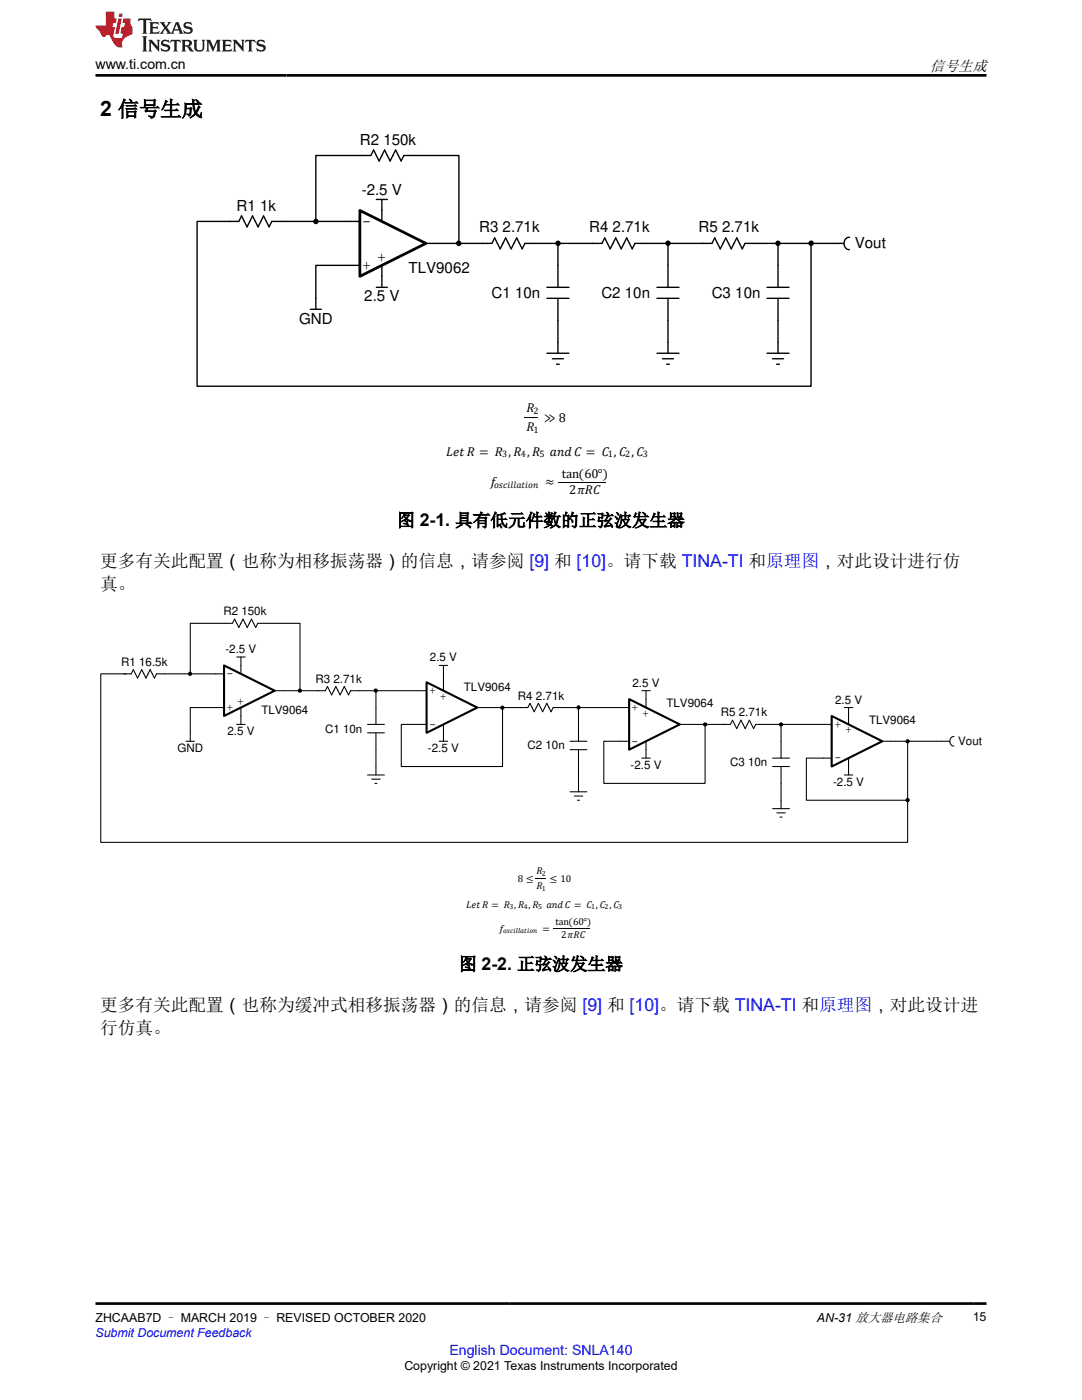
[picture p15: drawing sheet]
<svg xmlns="http://www.w3.org/2000/svg" width="216mm" height="279mm" viewBox="0 0 216 279" stroke-linecap="round" stroke-linejoin="round" font-family="sans-serif">
<defs><g id="words">
<text font-size="4.2" x="20" y="23.2">2 信号生成</text>
<g font-size="3.5">
<text x="79.2" y="105.1">图 2-1. 具有低元件数的正弦波发生器</text>
<text x="20" y="113.2">更多有关此配置（也称为相移振荡器）的信息，请参阅 [9] 和 [10]。请下载 TINA-TI 和原理图，对此设计进行仿</text>
<text x="20" y="117.8">真。</text>
<text x="91.6" y="193.6">图 2-2. 正弦波发生器</text>
<text x="20" y="201.7">更多有关此配置（也称为缓冲式相移振荡器）的信息，请参阅 [9] 和 [10]。请下载 TINA-TI 和原理图，对此设计进</text>
<text x="20" y="206.3">行仿真。</text>
</g>
<g font-size="3">
<text x="185.6" y="14.1">信号生成</text>
<text x="71.8" y="28.9">R2 150k</text>
<text x="72.2" y="38.9">-2.5 V</text>
<text x="47.2" y="42">R1 1k</text>
<text x="72.3" y="45.1">-</text>
<text x="95.6" y="46.4">R3 2.71k</text>
<text x="117.6" y="46.4">R4 2.71k</text>
<text x="139.4" y="46.4">R5 2.71k</text>
<text x="72.3" y="53.8">+</text>
<text x="75.2" y="52.2">+</text>
<text x="170.6" y="49.5">Vout</text>
<text x="81.5" y="54.6">TLV9062</text>
<text x="98.1" y="59.4">C1 10n</text>
<text x="120" y="59.5">C2 10n</text>
<text x="142" y="59.4">C3 10n</text>
<text x="59.7" y="64.6">GND</text>
<text x="72.7" y="60.1">2.5 V</text>
</g>
<text font-size="2.8" x="19" y="13.8">www.ti.com.cn</text>
<text font-size="2.8" fill="#00f" x="89.7" y="270.4">English Document: SNLA140</text>
<g font-size="2.6">
<text x="105" y="82.1">4</text>
<text x="105.1" y="86.1">4</text>
<text x="108.6" y="84.2">( 8</text>
<text x="89.1" y="90.9">.AP 4 = 4 , 4 , 4</text>
<text x="109.7" y="90.9">=J@% = % , % , %</text>
<text x="112.1" y="95.3">tan(60°)</text>
<text x="97.8" y="97.1">B</text>
<text x="108.8" y="97.1">N</text>
<text x="113.5" y="98.7">2Ë4%</text>
</g>
<g font-size="2.5">
<text x="19" y="263.8">ZHCAAB7D – MARCH 2019 – REVISED OCTOBER 2020</text>
<text x="163" y="263.8">AN-31 放大器电路集合</text>
<text x="194.1" y="263.6">15</text>
<text x="80.7" y="273.5">Copyright © 2021 Texas Instruments Incorporated</text>
</g>
<text font-size="2.5" fill="#00f" x="19" y="266.8">Submit Document Feedback</text>
<g font-size="2.3">
<text x="44.6" y="122.8">R2 150k</text>
<text x="45" y="130.4">-2.5 V</text>
<text x="85.8" y="132">2.5 V</text>
<text x="24.2" y="132.9">R1 16.5k</text>
<text x="45.2" y="135.2">-</text>
<text x="62.9" y="136.2">R3 2.71k</text>
<text x="92.6" y="137.8">TLV9064</text>
<text x="126.2" y="137.1">2.5 V</text>
<text x="45.2" y="141.9">+</text>
<text x="47.3" y="140.7">+</text>
<text x="52.2" y="142.4">TLV9064</text>
<text x="85.6" y="138.5">+</text>
<text x="87.7" y="139.6">+</text>
<text x="103.3" y="139.6">R4 2.71k</text>
<text x="126" y="141.9">+</text>
<text x="128.1" y="143">+</text>
<text x="133" y="141.2">TLV9064</text>
<text x="143.8" y="143">R5 2.71k</text>
<text x="166.6" y="140.4">2.5 V</text>
<text x="45.4" y="146.8">2.5 V</text>
<text x="64.9" y="146.2">C1 10n</text>
<text x="85.6" y="145.2">-</text>
<text x="105.3" y="149.5">C2 10n</text>
<text x="126" y="148.6">-</text>
<text x="166.5" y="145.2">+</text>
<text x="168.6" y="146.4">+</text>
<text x="173.4" y="144.5">TLV9064</text>
<text x="191.2" y="148.7">Vout</text>
<text x="35.4" y="150.1">GND</text>
<text x="85.4" y="150.2">-2.5 V</text>
<text x="125.8" y="153.5">-2.5 V</text>
<text x="145.7" y="152.8">C3 10n</text>
<text x="166.5" y="152">-</text>
<text x="166.2" y="156.8">-2.5 V</text>
</g>
<g font-size="2">
<text x="103.3" y="176.1">8 Q</text>
<text x="107" y="174.4">4</text>
<text x="107.1" y="177.5">4</text>
<text x="109.7" y="176.1">Q 10</text>
<text x="93" y="181.2">.AP 4 = 4 , 4 , 4</text>
<text x="109" y="181.2">=J@% = % , % , %</text>
<text x="110.8" y="184.6">tan(60°)</text>
<text x="99.6" y="186">B</text>
<text x="108.3" y="186">=</text>
<text x="112" y="187.2">2Ë4%</text>
</g>
<g font-size="1.9">
<text x="106.5" y="82.6">2</text>
<text x="106.4" y="86.5">1</text>
<text x="100.2" y="91.1">3</text>
<text x="103.9" y="91.1">4</text>
<text x="107.6" y="91.1">5</text>
<text x="121.3" y="91.1">1</text>
<text x="124.8" y="91.1">2</text>
<text x="128.3" y="91.1">3</text>
<text x="98.6" y="97.4">KO?EHH=PEKJ</text>
</g>
<g font-size="1.4">
<text x="108.1" y="177.8">1</text>
<text x="108.1" y="174.8">2</text>
<text x="101.7" y="181.4">3</text>
<text x="104.5" y="181.4">4</text>
<text x="107.4" y="181.4">5</text>
<text x="117.9" y="181.4">1</text>
<text x="120.6" y="181.4">2</text>
<text x="123.4" y="181.4">3</text>
<text x="100.4" y="186.3">KO?EHH=PEKJ</text>
</g>
</g></defs>
<g fill="#000">
<circle cx="63" cy="44.2" r=".41"/>
<circle cx="91.5" cy="48.6" r=".41"/>
<circle cx="111.3" cy="48.6" r=".41"/>
<circle cx="133.3" cy="48.5" r=".41"/>
<circle cx="155.2" cy="48.6" r=".41"/>
<circle cx="161.9" cy="48.5" r=".41"/>
</g>
<g fill="none" stroke="#000" stroke-width=".27">
<path d="M72.1 31h1.9l.5-1.1 1.1 2.2 1.1-2.2 1.1 2.2 1.1-2.2 1.1 2.2 .6-1.1h2.2M75.1 39.8h2.2M76.2 39.8v4.4M45.7 44.2h2l.5-1.1 1.1 2.2 1.1-2.2 1.1 2.2 1.1-2.2 1.1 2.2 .5-1.1h2.2M63 59.5v2.2M69.6 44.2h2.2M69.6 53h2.2M75.1 57.3h2.2M76.2 53v4.3M85 48.6h2.2M96.2 48.6h2l.5-1.1 1.1 2.2 1.1-2.2 1.1 2.2 1.1-2.2 1.1 2.2 .5-1.1h2.2M109.1 57.3h4.4"/>
<path d="M109.1 59.5h4.4M111.3 53v4.3M111.3 59.5v4.4M118.2 48.6h1.9l.6-1.1 1.1 2.2 1.1-2.2 1.1 2.2 1.1-2.2 1.1 2.2 .5-1.1h2.2M131.1 57.3h4.4M131.1 59.5h4.4M133.3 53v4.3M133.3 59.5v4.4M140.1 48.6h2l.5-1.1 1.1 2.2 1.1-2.2 1.1 2.2 1.1-2.2 1.1 2.2 .6-1.1h2.2M153.1 57.3h4.3M153.1 59.5h4.3M155.2 53v4.3"/>
<path d="M155.2 59.5v4.4M166.2 48.6h2.1M169.5 47.4a1.23 1.23 0 0 0-1.1 1.2 1.23 1.23 0 0 0 1.1 1.2M61.9 61.7h2.2M109.1 70.5h4.4M110.2 71.6h2.2M111.1 72.7h.5M111.3 68.3v2.2M131.1 70.5h4.4M132.2 71.6h2.2M133 72.7h.6M133.3 68.3v2.2"/>
<path d="M153.1 70.5h4.3M154.2 71.6h2.1M155 72.7h.5M155.2 68.3v2.2"/>
<circle cx="63" cy="44.2" r=".41"/>
<circle cx="91.5" cy="48.6" r=".41"/>
<circle cx="111.3" cy="48.6" r=".41"/>
<circle cx="133.3" cy="48.5" r=".41"/>
<circle cx="155.2" cy="48.6" r=".41"/>
<circle cx="161.9" cy="48.5" r=".41"/>
</g>
<path d="M71.8 42l13.2 6.6-13.2 6.6z" fill="#fff"/>
<path d="M71.8 42l13.2 6.6-13.2 6.6z" fill="none" stroke="#000" stroke-width=".55"/>
<g fill="none" stroke="#000" stroke-width=".27">
<path d="M72.1 31h-9.1v13.2M82.8 31h8.8v17.6M45.9 44.2h-6.6v32.9h122.5v-28.5M56.4 44.2h13.2M69.6 53h-6.6v6.5M87.2 48.6h9.1M106.9 48.6h11.4M111.3 48.6v4.4M128.9 48.6h11.4M133.3 48.6v4.4M150.9 48.6h15.3M155.2 48.6v4.4"/>
<path d="M111.3 63.9v4.4M133.3 63.9v4.4M155.2 63.9v4.4"/>
</g>
<path d="M104.6 83.4h2.7M111.5 96.2h9.4" fill="none" stroke="#000" stroke-width=".2"/>
<g fill="#000">
<circle cx="37.9" cy="134.5" r=".32"/>
<circle cx="59.8" cy="137.8" r=".32"/>
<circle cx="75" cy="137.8" r=".32"/>
<circle cx="100.2" cy="141.2" r=".32"/>
<circle cx="115.4" cy="141.2" r=".32"/>
<circle cx="140.7" cy="144.6" r=".32"/>
<circle cx="155.9" cy="144.6" r=".32"/>
<circle cx="181.1" cy="159.7" r=".32"/>
<circle cx="181.1" cy="147.9" r=".32"/>
</g>
<g fill="none" stroke="#000" stroke-width=".21">
<path d="M24.7 134.5h1.5l.4-.9 .8 1.7 .9-1.7 .8 1.7 .9-1.7 .8 1.7 .4-.8h1.7M43 134.5h1.7M44.9 124.4h1.5l.4-.8 .9 1.6 .8-1.6 .8 1.6 .9-1.6 .8 1.6 .4-.8h1.7M47.2 131.1h1.7M48.1 131.1v3.4M54.8 137.8h1.7M63.4 137.8h1.5l.4-.8 .9 1.7 .8-1.7 .9 1.7 .8-1.7 .8 1.7 .5-.9h1.6M87.6 132.8h1.7M88.5 132.8v1.7M128.1 137.8h1.6M128.9 137.8v1.7M37.1 147.9h1.7"/>
<path d="M38 146.3v1.6M43 141.2h1.7M47.2 144.6h1.7M48.1 141.2v3.4M73.3 154.7h3.4M73.3 144.6h3.4M73.3 146.3h3.4M74.2 155.5h1.7M74.8 156.3h.4M75 141.2v3.4M75 146.3v3.3M75 153v1.7"/>
<path d="M87.6 147.9h1.7M88.5 146.3v1.6M103.9 141.2h1.4l.4-.8 .9 1.6 .8-1.6 .9 1.6 .8-1.6 .9 1.6 .4-.8h1.7M113.7 158h3.4M113.7 147.9h3.4M113.7 149.6h3.4M114.6 158.9h1.7M115.2 159.7h.4M115.4 144.6v3.3M115.4 149.6v3.4M115.4 156.3v1.7M128.1 151.3h1.6"/>
<path d="M128.9 149.6v1.7M144.3 144.6h1.4l.5-.9 .8 1.7 .8-1.7 .9 1.7 .8-1.7 .9 1.7 .4-.8h1.7M154.2 151.3h3.3M154.2 153h3.3M155.8 147.9v3.4M155.8 153v3.3M155.8 159.7v1.7M168.5 154.7h1.7M168.5 141.2h1.7M169.3 141.2v1.7M169.3 153v1.7M187.8 147.9h1.7"/>
<path d="M190.4 147a.95 .95 0 0 0-.9 .9 .95 .95 0 0 0 .8 1M154.2 161.4h3.3M155 162.2h1.7M155.6 163.1h.5"/>
<circle cx="37.9" cy="134.5" r=".32"/>
<circle cx="59.8" cy="137.8" r=".32"/>
<circle cx="75" cy="137.8" r=".32"/>
<circle cx="100.2" cy="141.2" r=".32"/>
<circle cx="115.4" cy="141.2" r=".32"/>
<circle cx="140.7" cy="144.6" r=".32"/>
<circle cx="155.9" cy="144.6" r=".32"/>
<circle cx="181.1" cy="159.7" r=".32"/>
<circle cx="181.1" cy="147.9" r=".32"/>
</g>
<path d="M44.7 132.8l10.1 5-10.1 5.1z" fill="#fff"/>
<path d="M44.7 132.8l10.1 5-10.1 5.1z" fill="none" stroke="#000" stroke-width=".42"/>
<path d="M83.4 137.8h1.7M88.5 136.2v1.6M83.4 144.6h1.7M88.5 144.6v1.7M95.2 141.2h1.7" fill="none" stroke="#000" stroke-width=".21"/>
<path d="M85.1 136.2l10.1 5-10.1 5.1z" fill="#fff"/>
<path d="M85.1 136.2l10.1 5-10.1 5.1z" fill="none" stroke="#000" stroke-width=".42"/>
<path d="M128.9 139.5v1.7M123.9 141.2h1.6M123.9 147.9h1.6M128.9 147.9v1.7M135.6 144.6h1.7" fill="none" stroke="#000" stroke-width=".21"/>
<path d="M125.5 139.5l10.1 5.1-10.1 5z" fill="#fff"/>
<path d="M125.5 139.5l10.1 5.1-10.1 5z" fill="none" stroke="#000" stroke-width=".42"/>
<path d="M164.3 144.6h1.7M164.3 151.3h1.7M169.3 142.9v1.7M169.3 151.3v1.7M176.1 147.9h1.6" fill="none" stroke="#000" stroke-width=".21"/>
<path d="M166 142.9l10.1 5-10.1 5.1z" fill="#fff"/>
<path d="M166 142.9l10.1 5-10.1 5.1z" fill="none" stroke="#000" stroke-width=".42"/>
<g fill="none" stroke="#000" stroke-width=".21">
<path d="M25.1 134.5h-5v33.6h161v-8.4M32.9 134.5h10.1M44.9 124.4h-6.9v10.1M53.1 124.4h6.8v13.4M56.5 137.8h7M71.6 137.8h11.8M75 137.8v3.4M88.5 134.5v1.7M43 141.2h-5v5.1M75 149.6v3.4M96.9 141.2h7M100.3 141.2v11.8h-20.2v-8.4h3.3"/>
<path d="M112.1 141.2h11.8M115.4 141.2v3.4M115.4 153v3.3M137.3 144.6h7.1M140.7 144.6v11.7h-20.2v-8.4h3.4M152.5 144.6h11.8M155.8 144.6v3.3M155.8 156.3v3.4M164.3 151.3h-3.4v8.4h20.2M177.7 147.9h10.1M181.1 147.9v11.8"/>
</g>
<path d="M106.7 175.4h2.1M110.4 185.3h7.3" fill="none" stroke="#000" stroke-width=".2"/>
<path d="M27.7 3.7l-.2 .6 .5-.3h.6v.2v2.2l-.2 .3h1l-.2-.3v-2.2v-.2h.5l.5 .3-.1-.6zM29.8 4.4l.2 .4v1.6l-.2 .3h1.9l.1-.6a1.08 1.08 0 0 1-1.3 .2v-.6h.6l.4 .1v-.6l-.4 .2h-.6v-.6l.2-.1a1 1 0 0 1 1 .3l-.1-.6zM31.8 4.4l1 1.2-1 1.1h.9l-.2-.2 .4-.7 .5 .7-.2 .2h1.6l-.2-.2 .1-.4h1l.1 .4-.1 .2h.9l-.2-.3-.8-2h-.5l-1 2.2-.8-1.1 .9-1.1h-.8l.2 .2-.5 .7-.3-.7 .1-.2zM35.2 4.8l.4 1h-.8zM36.8 4.6a.65 .65 0 0 0-.2 .7 .65 .65 0 0 0 .6 .4l.7 .2 .1 .2a.79 .79 0 0 1-.7 .4 .79 .79 0 0 1-.7-.5l.1 .7 .2-.1a.93 .93 0 0 0 1.1 .1 .93 .93 0 0 0 .4-.9 1.46 1.46 0 0 0-1.2-.6l-.1-.4a1.09 1.09 0 0 1 1.2 .2l-.2-.6-.1 .1-.6-.1zM28.4 7.2l.2 .4v2.3l-.2 .4h1l-.2-.4v-2.3l.2-.4zM29.6 7.9l.2 .4v1.6l-.2 .4h.8l-.3-.4v-1.4l1.7 1.8v-2l.2-.4h-.8l.2 .3 .1 1.1-1.2-1.4zM32.3 8.1a.65 .65 0 0 0-.2 .7 .65 .65 0 0 0 .7 .4l.6 .2 .1 .3a.79 .79 0 0 1-.7 .3 .79 .79 0 0 1-.7-.5l.1 .8 .2-.1a.93 .93 0 0 0 1.1 0 .93 .93 0 0 0 .4-.9 1.46 1.46 0 0 0-1.2-.6l-.1-.4a1.09 1.09 0 0 1 1.2 .2l-.2-.6-.1 .1-.6-.1zM34.1 7.9l-.1 .7a.63 .63 0 0 1 .7-.4l.1 1.7-.3 .4h1l-.2-.4v-1.7a.66 .66 0 0 1 .8 .4l-.1-.7zM36.2 7.9l.2 .4v1.6l-.2 .4h.9l-.2-.2v-.8l.5 .1 .1 .1a.79 .79 0 0 0 1.2 .7l-1-1a.61 .61 0 0 0 .6-.6 .61 .61 0 0 0-.5-.6zM36.9 8.3l.2-.1a.47 .47 0 0 1 .5 .1 .47 .47 0 0 1 .1 .5l-.2 .2h-.6zM38.5 7.9l.2 .3a2.27 2.27 0 0 0 .4 1.9 1.04 1.04 0 0 0 1.7-.6v-1.3l.2-.3h-.8l.2 .4v1.2a.6 .6 0 0 1-.6 .5 .6 .6 0 0 1-.6-.5v-1.2l.3-.4zM41.1 7.9l.2 .4v1.6l-.2 .4h.7l-.2-.4v-1.5l.9 1.9 .8-1.9v1.5l-.2 .4h1l-.3-.4v-1.6l.3-.4h-.8l-.7 1.6-.7-1.6zM44.3 7.9l.2 .4v1.6l-.2 .4h1.9l.1-.6a1.09 1.09 0 0 1-1.3 .1v-.6h.6l.4 .2v-.7l-.4 .2h-.6v-.5l.2-.2a1.01 1.01 0 0 1 1 .3l-.1-.6zM46.4 7.9l.3 .4v1.6l-.3 .4h.8l-.2-.4v-1.4l1.6 1.8v-2l.2-.4h-.7l.2 .3v1.1l-1.2-1.4zM49 7.9l-.1 .7a.63 .63 0 0 1 .8-.4v1.7l-.3 .4h1l-.2-.4v-1.7a.66 .66 0 0 1 .8 .4l-.1-.7zM51.4 8.1a.65 .65 0 0 0-.2 .7 .65 .65 0 0 0 .6 .4l.6 .2 .2 .3a.79 .79 0 0 1-.8 .3 .79 .79 0 0 1-.6-.5l.1 .8 .2-.1a.93 .93 0 0 0 1 0 .93 .93 0 0 0 .5-.9 1.46 1.46 0 0 0-1.3-.6l-.1-.4a1.09 1.09 0 0 1 1.3 .2l-.2-.6-.2 .1-.5-.1z" fill="#231f20"/>
<path d="M21.1 2.3v2.8h-2.1l.1 .4 .9 .9a.95 .95 0 0 0 .9 .9 .59 .59 0 0 1 .6-.3 .59 .59 0 0 1 .5 .3l.4 .8a1.59 1.59 0 0 0 2.1 1.3 1.61 1.61 0 0 1 1-2.2l1-.4-.1-1.4a1.59 1.59 0 0 1-.4-1.7h-1.4l-.2 .9h.5l-.1 .8h-.5l-.2 1v.3h.4l-.2 .9h-.6a.73 .73 0 0 1-1.1-.6l.3-1.6h-.5l.2-.8h.5l.2-.9h-.5v-1.4zM23.6 3.7l-.6 3h.7l.6-3zM23.8 2.7l-.1 .7h.7l.1-.7z" fill="#ed1c24"/>
<path d="M19 15h177.8M19 260.2h177.8" fill="none" stroke="#000" stroke-width=".53"/>
<use href="#words"/>
</svg>
